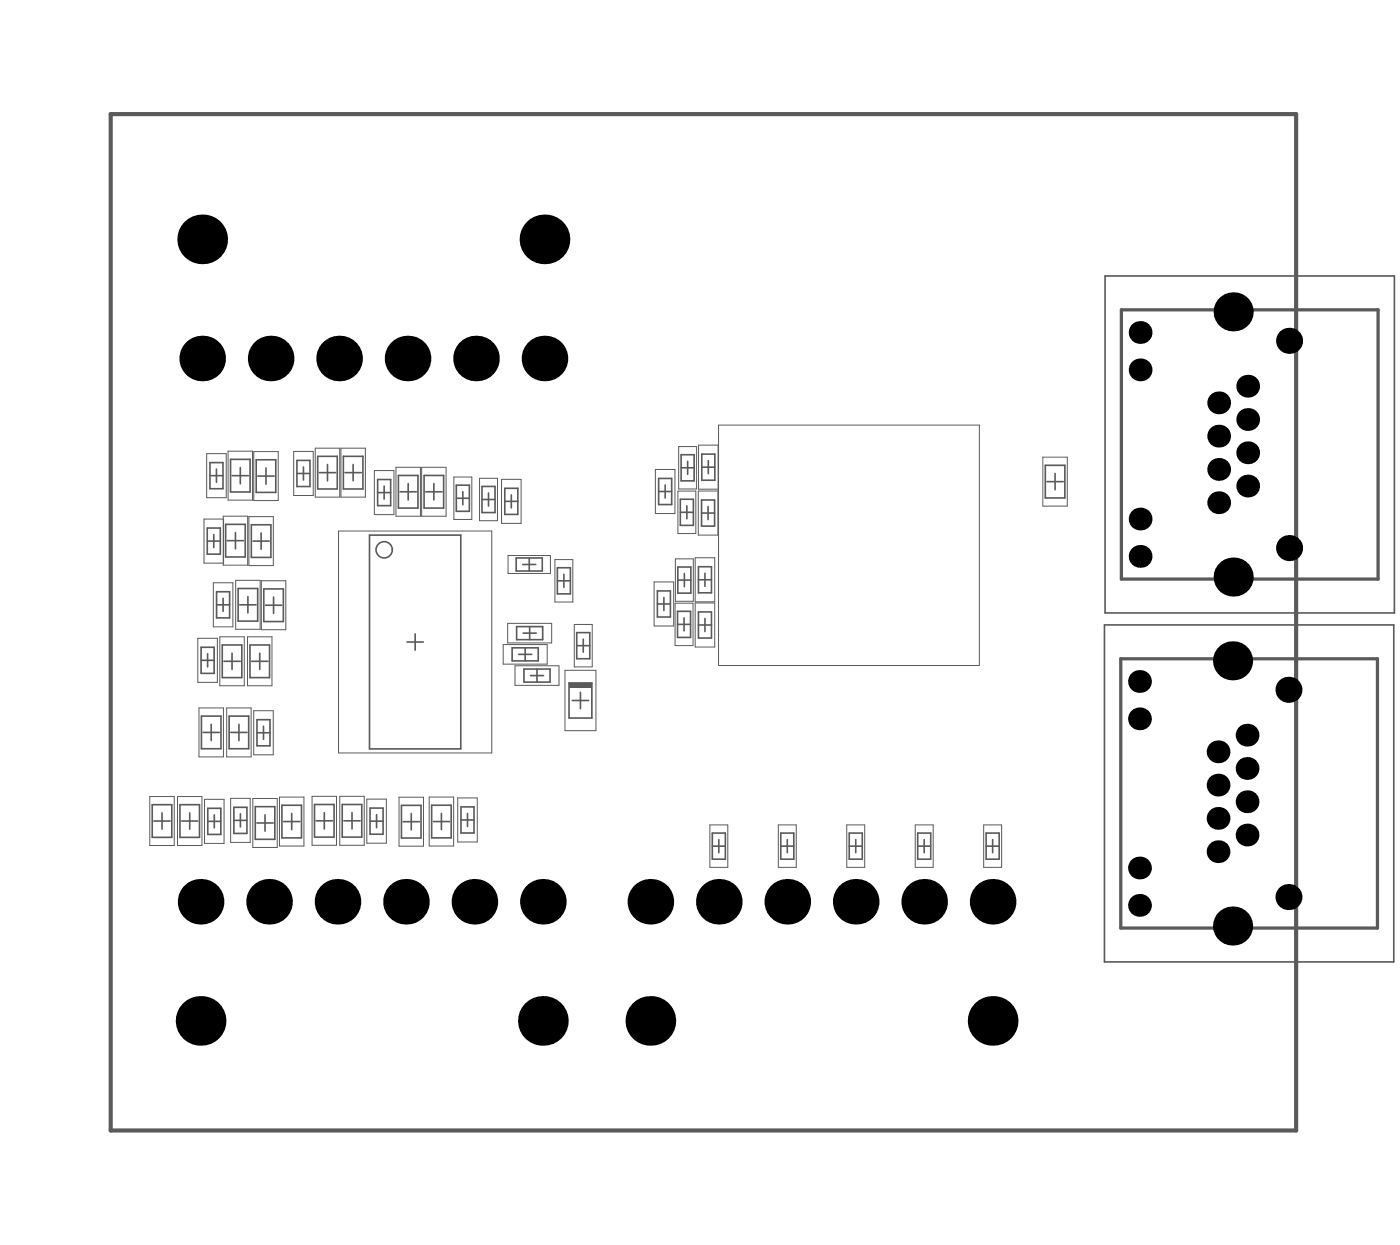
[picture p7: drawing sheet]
<svg xmlns="http://www.w3.org/2000/svg" width="286mm" height="254mm" viewBox="0 0 286 254" stroke-linecap="round" stroke-linejoin="round" font-family="sans-serif">
<g fill="none" stroke="#5a5a5a" stroke-width=".2">
<path d="M42.2 92.5h4v9h-4zM46.6 92h4.9v10h-4.9zM51.8 92.1h5v10h-5zM59.9 92.1h4v9h-4zM64.3 91.4h5v10h-5zM69.6 91.4h5v10h-5zM76.4 96h4v9h-4zM80.8 95.3h5v10h-5zM86.1 95.3h4.9v10h-4.9zM92.6 97.3h3.7v8.7h-3.7zM97.9 97.6h3.6v8.6h-3.6zM102.4 97.8h4v9h-4z"/>
<path d="M133.8 95.8h4v9h-4zM138.5 91.1h3.7v8.7h-3.7zM142.6 90.8h4v9h-4zM146.7 86.7h53.2v49.1h-53.2zM212.9 93.3h4.9v10h-4.9zM41.6 105.9h4v9h-4zM43.5 118.9h4v9h-4zM45.6 105.3h5v10h-5zM48.1 118.4h5v10h-5zM50.8 105.4h5v10h-5zM53.3 118.5h5v10h-5zM69.1 108.3h31.3v45.3h-31.3z"/>
<path d="M103.7 113.3h8.6v3.7h-8.6zM113.3 114.2h3.6v8.6h-3.6zM133.5 118.7h4v9h-4zM137.9 114h3.6v8.7h-3.6zM138.4 100.2h3.6v8.6h-3.6zM141.9 113.8h4v9h-4zM142.5 100.2h4v9h-4zM40.4 130.2h4v9h-4zM44.9 129.9h5v10h-5zM50.5 129.9h5v10h-5zM102.7 131.5h9v4h-9zM103.6 127.2h9v4h-9z"/>
<path d="M105.1 135.8h9v4h-9zM115.3 136.8h6.3v12.3h-6.3zM117.2 127.4h3.7v8.7h-3.7zM137.8 123.1h3.6v8.6h-3.6zM141.9 123h4v9h-4zM40.6 144.4h5v10h-5zM46.3 144.4h5v10h-5zM51.8 145h4v9h-4zM30.6 162.5h5v10h-5zM36.2 162.5h5v10h-5zM41.7 163.1h4v9h-4zM47.1 162.9h4v9h-4z"/>
<path d="M51.6 162.9h5v10h-5zM57 162.6h5v10h-5zM63.7 162.5h5v10h-5zM69.4 162.5h4.9v10h-4.9zM74.9 163h4v9h-4zM81.4 162.6h5v10h-5zM87.6 162.6h5v10h-5zM93.4 162.8h4v9h-4zM144.9 168.3h3.6v8.7h-3.6zM158.9 168.3h3.6v8.7h-3.6zM172.8 168.3h3.7v8.7h-3.7zM186.8 168.3h3.7v8.7h-3.7z"/>
<path d="M200.8 168.3h3.6v8.7h-3.6z"/>
</g>
<g fill="none" stroke="#5a5a5a" stroke-width=".33">
<path d="M225.6 56.3h59v68.8h-59zM42.9 97h2.6M42.9 94.4h2.6v5.3h-2.6zM44.2 95.7v2.7M47.1 93.7h3.9v6.7h-3.9zM47.4 97h3.3M49.1 95.4v3.3M52.3 93.8h4v6.7h-4zM52.6 97.1h3.4M54.3 95.5v3.3M60.6 96.6h2.7M60.6 93.9h2.7v5.4h-2.7z"/>
<path d="M61.9 95.3v2.6M64.8 93.1h4v6.7h-4zM65.2 96.4h3.3M66.8 94.8v3.3M70.1 93.1h4v6.7h-4zM70.4 96.4h3.3M72.1 94.8v3.3M77.1 97.8h2.6v5.4h-2.6zM78.4 99.2v2.6M81.3 97h4v6.7h-4zM83.3 98.7v3.3M86.6 97h4v6.7h-4z"/>
<path d="M88.6 98.7v3.3M93.1 99h2.7v5.3h-2.7zM98.4 99.2h2.6v5.4h-2.6zM103 99.6h2.7v5.4h-2.7zM134.4 97.6h2.7v5.3h-2.7zM135.8 98.9v2.7M139 95.4h2.7M139 92.8h2.7v5.3h-2.7zM140.4 94.1v2.7M143.2 95.3h2.7M143.2 92.6h2.7v5.4h-2.7zM144.6 94v2.6"/>
<path d="M213.4 94.9h3.9v6.7h-3.9zM213.7 98.3h3.3M215.3 96.6v3.3M42.3 110.4h2.7M42.3 107.7h2.7v5.4h-2.7zM43.6 109.1v2.6M46.1 107h4v6.6h-4zM46.4 110.3h3.3M48.1 108.6v3.4M51.3 107.1h4v6.6h-4zM51.6 110.4h3.4M53.3 108.7v3.4"/>
<path d="M75.4 109.2h18.6v43.6h-18.6zM77.1 100.5h2.6M81.7 100.3h3.3M86.9 100.3h3.3M93.1 101.7h2.7M94.5 100.3v2.7M98.4 101.9h2.6M99.7 100.6v2.6M103 102.3h2.7M104.4 101v2.6M105.4 113.8h5.3v2.7h-5.3zM106.7 115.2h2.7"/>
<path d="M108 113.8v2.7M113.8 118.5h2.6M113.8 115.8h2.6v5.4h-2.6zM115.1 117.2v2.6M134.4 100.3h2.7M138.4 118.3h2.6M138.4 115.7h2.6v5.3h-2.6zM138.9 104.5h2.6M138.9 101.9h2.6v5.3h-2.6zM139.7 117v2.7M140.2 103.2v2.7M142.6 118.3h2.6"/>
<path d="M142.6 115.6h2.6v5.3h-2.6zM143.2 104.7h2.7M143.2 102h2.7v5.3h-2.7zM143.9 117v2.6M144.5 103.3v2.7M41 134.7h2.7M41 132.1h2.7v5.3h-2.7zM42.4 133.4v2.6M44.2 120.7h2.7v5.4h-2.7zM44.2 123.4h2.7M45.4 131.6h4v6.6h-4zM45.5 122.1v2.6"/>
<path d="M45.7 134.9h3.3M47.4 133.3v3.3M48.6 120.1h4v6.6h-4zM48.9 123.4h3.4M50.6 121.7v3.4M51 131.6h4v6.6h-4zM51.4 134.9h3.3M53 133.3v3.3M53.8 120.1h4v6.7h-4zM54.2 123.5h3.3M55.8 121.8v3.3M83.1 131h3.3"/>
<path d="M84.7 129.3v3.3M104.5 132.2h5.4v2.6h-5.4zM105.4 127.8h5.4v2.7h-5.4zM105.9 133.5h2.6M106.8 129.2h2.6M106.9 136.5h5.4v2.7h-5.4zM107.2 132.2v2.6M108.1 127.8v2.7M108.3 137.8h2.6M109.6 136.5v2.7M116.1 139.3h4.7v7.2h-4.7zM117.7 131.7h2.7"/>
<path d="M117.7 129.1h2.7v5.3h-2.7zM119 130.4v2.7M134.2 123.2h2.6M134.2 120.6h2.6v5.3h-2.6zM135.5 121.9v2.7M138.3 127.4h2.6M138.3 124.7h2.6v5.3h-2.6zM139.6 126.1v2.6M142.6 127.5h2.6M142.6 124.8h2.6v5.4h-2.6zM143.9 126.2v2.6M225.4 127.5h59.1v68.7h-59.1z"/>
<path d="M41.1 146.1h4v6.7h-4zM41.4 149.4h3.4M43.1 147.8v3.3M46.8 146.1h4v6.7h-4zM47.1 149.4h3.3M48.8 147.8v3.3M52.4 149.5h2.7M52.4 146.8h2.7v5.4h-2.7zM53.8 148.2v2.6M116.8 142.9h3.3M118.5 141.2v3.4M31.1 164.2h4v6.6h-4z"/>
<path d="M31.4 167.5h3.3M33.1 165.8v3.4M36.7 164.2h4v6.6h-4zM37.1 167.5h3.3M38.7 165.8v3.4M42.4 167.6h2.7M42.4 164.9h2.7v5.3h-2.7zM43.7 166.2v2.7M47.7 167.4h2.7M47.7 164.7h2.7v5.3h-2.7zM49.1 166v2.7M52.1 164.6h4v6.6h-4z"/>
<path d="M52.4 167.9h3.4M54.1 166.2v3.4M57.5 164.3h4v6.6h-4zM57.9 167.6h3.3M59.5 165.9v3.4M64.2 164.1h4v6.7h-4zM64.5 167.5h3.4M66.2 165.8v3.3M69.9 164.1h3.9v6.7h-3.9zM70.2 167.5h3.3M71.8 165.8v3.3M75.5 167.5h2.7"/>
<path d="M75.5 164.9h2.7v5.3h-2.7zM76.9 166.2v2.7M81.9 164.3h4v6.7h-4zM82.3 167.6h3.3M83.9 166v3.3M88.1 164.3h4v6.6h-4zM88.4 167.6h3.4M90.1 165.9v3.4M94.1 167.3h2.6M94.1 164.6h2.6v5.3h-2.6zM95.4 166v2.6M145.4 172.6h2.6"/>
<path d="M145.4 170h2.6v5.3h-2.6zM146.7 171.3v2.7M159.4 172.6h2.6M159.4 170h2.6v5.3h-2.6zM160.7 171.3v2.7M173.3 172.6h2.7M173.3 170h2.7v5.3h-2.7zM174.7 171.3v2.7M187.3 172.6h2.7M187.3 170h2.7v5.3h-2.7zM188.6 171.3v2.7M201.3 172.6h2.6"/>
<path d="M201.3 170h2.6v5.3h-2.6zM202.6 171.3v2.7"/>
</g>
<path d="M228.9 63.2h52.4v54.9h-52.4zM228.8 134.4h52.4v54.9h-52.4z" fill="none" stroke="#5a5a5a" stroke-width=".66"/>
<path d="M116.1 139.3h4.7v1h-4.7z" fill-rule="evenodd" fill="#5a5a5a"/>
<circle cx="78.4" cy="112.2" r="1.66" fill="none" stroke="#5a5a5a" stroke-width=".33"/>
<path d="M22.6 23.3h241.9v207.3h-241.9z" fill="none" stroke="#5a5a5a" stroke-width=".84"/>
<g fill="#000">
<circle cx="41.3" cy="48.8" r="5.1"/>
<circle cx="111.1" cy="48.8" r="5.1"/>
<circle cx="41.3" cy="73.1" r="4.7"/>
<circle cx="55.2" cy="73.1" r="4.7"/>
<circle cx="69.2" cy="73.1" r="4.7"/>
<circle cx="83.2" cy="73.1" r="4.7"/>
<circle cx="97.2" cy="73.1" r="4.7"/>
<circle cx="111.1" cy="73.1" r="4.7"/>
<circle cx="232.7" cy="67.8" r="2.33"/>
<circle cx="232.7" cy="75.5" r="2.33"/>
<circle cx="251.7" cy="63.6" r="4"/>
<circle cx="254.7" cy="78.8" r="2.33"/>
<circle cx="263.1" cy="69.5" r="2.66"/>
<circle cx="248.7" cy="95.8" r="2.33"/>
<circle cx="248.7" cy="89" r="2.33"/>
<circle cx="248.7" cy="82.2" r="2.33"/>
<circle cx="254.7" cy="99.2" r="2.33"/>
<circle cx="254.7" cy="85.6" r="2.33"/>
<circle cx="254.7" cy="92.4" r="2.33"/>
<circle cx="232.7" cy="105.9" r="2.33"/>
<circle cx="232.7" cy="113.5" r="2.33"/>
<circle cx="248.7" cy="102.6" r="2.33"/>
<circle cx="251.7" cy="117.7" r="4"/>
<circle cx="263.1" cy="111.8" r="2.66"/>
<circle cx="232.6" cy="139" r="2.33"/>
<circle cx="251.6" cy="134.8" r="4"/>
<circle cx="232.6" cy="146.7" r="2.33"/>
<circle cx="248.6" cy="153.4" r="2.33"/>
<circle cx="254.5" cy="156.8" r="2.33"/>
<circle cx="254.5" cy="150" r="2.33"/>
<circle cx="263" cy="140.7" r="2.66"/>
<circle cx="232.6" cy="177.1" r="2.33"/>
<circle cx="248.6" cy="160.2" r="2.33"/>
<circle cx="248.6" cy="173.8" r="2.33"/>
<circle cx="248.6" cy="167" r="2.33"/>
<circle cx="254.5" cy="163.6" r="2.33"/>
<circle cx="254.5" cy="170.4" r="2.33"/>
<circle cx="40.9" cy="184" r="4.7"/>
<circle cx="54.9" cy="184" r="4.7"/>
<circle cx="68.9" cy="184" r="4.7"/>
<circle cx="82.9" cy="184" r="4.7"/>
<circle cx="96.8" cy="184" r="4.7"/>
<circle cx="110.8" cy="184" r="4.7"/>
<circle cx="132.7" cy="184" r="4.7"/>
<circle cx="146.7" cy="184" r="4.7"/>
<circle cx="160.7" cy="184" r="4.7"/>
<circle cx="174.7" cy="184" r="4.7"/>
<circle cx="188.6" cy="184" r="4.7"/>
<circle cx="202.6" cy="184" r="4.7"/>
<circle cx="232.6" cy="184.7" r="2.33"/>
<circle cx="251.6" cy="188.9" r="4"/>
<circle cx="263" cy="183" r="2.66"/>
<circle cx="40.9" cy="208.3" r="5.1"/>
<circle cx="110.8" cy="208.3" r="5.1"/>
<circle cx="132.7" cy="208.3" r="5.1"/>
<circle cx="202.6" cy="208.3" r="5.1"/>
</g>
</svg>
